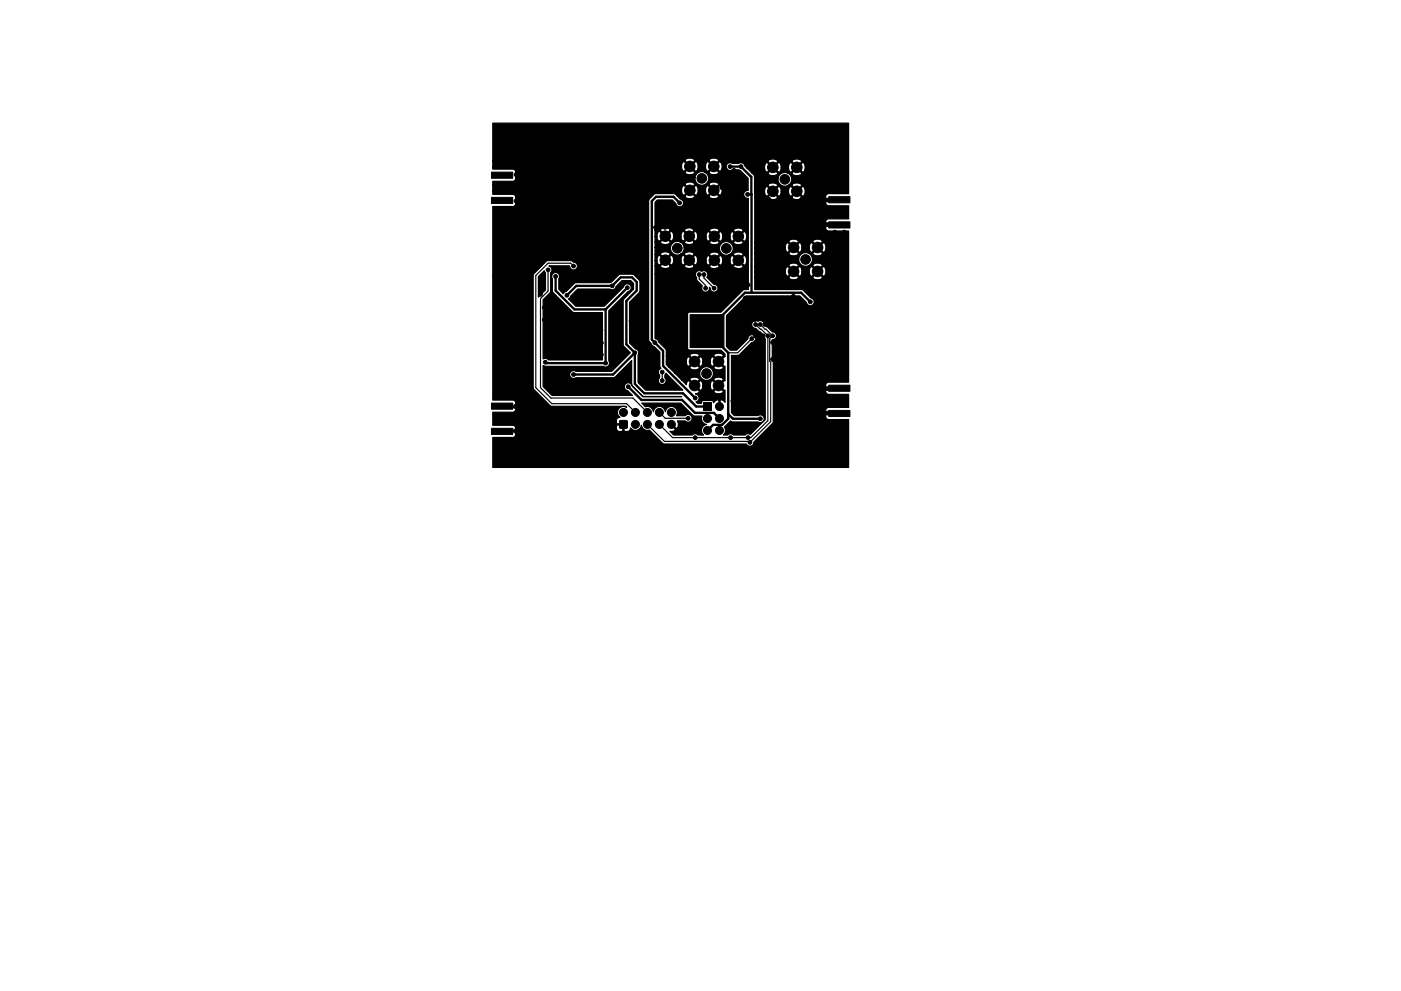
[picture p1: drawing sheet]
<svg xmlns="http://www.w3.org/2000/svg" width="297mm" height="210mm" viewBox="0 0 297 210" stroke-linecap="round" stroke-linejoin="round" font-family="sans-serif">
<g fill="#000" stroke="#000" stroke-width=".21">
<path d="M104.2 36.5h4.5v1.3h-4.5zM104.2 41.9h4.5v1.3h-4.5zM175.7 47.1h4.5v1.3h-4.5zM175.7 41.7h4.5v1.3h-4.5zM104.2 90.9h4.5v1.3h-4.5zM104.2 85.5h4.5v1.3h-4.5zM131.4 89.3h1.6v1.5h-1.6zM149.2 85.4h1.7v1.7h-1.7zM175.7 87.1h4.5v1.3h-4.5zM175.7 81.7h4.5v1.3h-4.5z"/>
<circle cx="107.5" cy="35.2" r=".4"/>
<circle cx="107.5" cy="30.2" r=".4"/>
<circle cx="107.5" cy="27.7" r=".4"/>
<circle cx="107.5" cy="32.7" r=".4"/>
<circle cx="109.4" cy="37" r=".4"/>
<circle cx="110" cy="30.2" r=".4"/>
<circle cx="110" cy="35.2" r=".4"/>
<circle cx="110" cy="32.7" r=".4"/>
<circle cx="110" cy="27.7" r=".4"/>
<circle cx="112.5" cy="30.2" r=".4"/>
<circle cx="112.5" cy="35.2" r=".4"/>
<circle cx="112.5" cy="32.7" r=".4"/>
<circle cx="112.5" cy="27.7" r=".4"/>
<circle cx="112.5" cy="37.7" r=".4"/>
<circle cx="115" cy="30.2" r=".4"/>
<circle cx="115" cy="35.2" r=".4"/>
<circle cx="115" cy="32.7" r=".4"/>
<circle cx="115" cy="27.7" r=".4"/>
<circle cx="115" cy="37.7" r=".4"/>
<circle cx="117.5" cy="35.2" r=".4"/>
<circle cx="117.5" cy="30.2" r=".4"/>
<circle cx="117.5" cy="32.7" r=".4"/>
<circle cx="117.5" cy="27.7" r=".4"/>
<circle cx="117.5" cy="37.7" r=".4"/>
<circle cx="120" cy="35.2" r=".4"/>
<circle cx="120" cy="30.2" r=".4"/>
<circle cx="120" cy="37.7" r=".4"/>
<circle cx="120" cy="32.7" r=".4"/>
<circle cx="120" cy="27.7" r=".4"/>
<circle cx="122.5" cy="35.2" r=".4"/>
<circle cx="122.5" cy="30.2" r=".4"/>
<circle cx="122.5" cy="37.7" r=".4"/>
<circle cx="122.5" cy="27.7" r=".4"/>
<circle cx="122.5" cy="32.7" r=".4"/>
<circle cx="125" cy="30.2" r=".4"/>
<circle cx="125" cy="35.2" r=".4"/>
<circle cx="125" cy="32.7" r=".4"/>
<circle cx="125" cy="27.7" r=".4"/>
<circle cx="125" cy="37.7" r=".4"/>
<circle cx="127.5" cy="35.2" r=".4"/>
<circle cx="127.5" cy="30.2" r=".4"/>
<circle cx="127.5" cy="27.7" r=".4"/>
<circle cx="127.5" cy="32.7" r=".4"/>
<circle cx="127.5" cy="37.7" r=".4"/>
<circle cx="130" cy="35.2" r=".4"/>
<circle cx="130" cy="30.2" r=".4"/>
<circle cx="130" cy="27.7" r=".4"/>
<circle cx="130" cy="37.7" r=".4"/>
<circle cx="130" cy="32.7" r=".4"/>
<circle cx="132.5" cy="35.2" r=".4"/>
<circle cx="132.5" cy="30.2" r=".4"/>
<circle cx="132.5" cy="32.7" r=".4"/>
<circle cx="132.5" cy="27.7" r=".4"/>
<circle cx="132.5" cy="37.7" r=".4"/>
<circle cx="135" cy="35.2" r=".4"/>
<circle cx="135" cy="30.2" r=".4"/>
<circle cx="135" cy="27.7" r=".4"/>
<circle cx="135" cy="32.7" r=".4"/>
<circle cx="135" cy="37.7" r=".4"/>
<circle cx="137.5" cy="35.2" r=".4"/>
<circle cx="137.5" cy="30.2" r=".4"/>
<circle cx="137.5" cy="27.7" r=".4"/>
<circle cx="137.5" cy="32.7" r=".4"/>
<circle cx="137.5" cy="37.7" r=".4"/>
<circle cx="140" cy="35.2" r=".4"/>
<circle cx="140" cy="30.2" r=".4"/>
<circle cx="140" cy="32.7" r=".4"/>
<circle cx="140" cy="27.7" r=".4"/>
<circle cx="140.8" cy="36.9" r=".4"/>
<circle cx="142.4" cy="38.9" r=".4"/>
<circle cx="142.5" cy="35.2" r=".4"/>
<circle cx="142.5" cy="30.2" r=".4"/>
<circle cx="142.5" cy="27.7" r=".4"/>
<circle cx="142.5" cy="32.7" r=".4"/>
<circle cx="144.1" cy="38.9" r=".4"/>
<circle cx="145" cy="30.2" r=".4"/>
<circle cx="145" cy="32.7" r=".4"/>
<circle cx="145" cy="27.7" r=".4"/>
<circle cx="146.3" cy="35.3" r="1.13"/>
<circle cx="147.5" cy="30.2" r=".4"/>
<circle cx="147.5" cy="27.7" r=".4"/>
<circle cx="147.5" cy="32.7" r=".4"/>
<circle cx="148.8" cy="37.8" r="1.02"/>
<circle cx="150" cy="30.2" r=".4"/>
<circle cx="150" cy="32.7" r=".4"/>
<circle cx="150" cy="27.7" r=".4"/>
<circle cx="151.3" cy="35.3" r="1.13"/>
<circle cx="152.5" cy="30.2" r=".4"/>
<circle cx="152.5" cy="27.7" r=".4"/>
<circle cx="152.5" cy="32.7" r=".4"/>
<circle cx="153" cy="39.8" r=".4"/>
<circle cx="153.9" cy="36.1" r=".4"/>
<circle cx="154.8" cy="35.3" r=".4"/>
<circle cx="154.8" cy="39.9" r=".4"/>
<circle cx="155" cy="30.2" r=".4"/>
<circle cx="155" cy="32.7" r=".4"/>
<circle cx="155" cy="27.7" r=".4"/>
<circle cx="155.6" cy="36.1" r=".4"/>
<circle cx="156.2" cy="39.9" r=".4"/>
<circle cx="157.1" cy="35.3" r=".4"/>
<circle cx="157.5" cy="30.2" r=".4"/>
<circle cx="157.5" cy="27.7" r=".4"/>
<circle cx="157.5" cy="32.7" r=".4"/>
<circle cx="157.7" cy="38.3" r=".4"/>
<circle cx="160" cy="35.2" r=".4"/>
<circle cx="160" cy="30.2" r=".4"/>
<circle cx="160" cy="27.7" r=".4"/>
<circle cx="160" cy="32.7" r=".4"/>
<circle cx="162.5" cy="30.2" r=".4"/>
<circle cx="162.5" cy="27.7" r=".4"/>
<circle cx="162.5" cy="32.7" r=".4"/>
<circle cx="163.9" cy="35.5" r="1.12"/>
<circle cx="165" cy="30.2" r=".4"/>
<circle cx="165" cy="32.7" r=".4"/>
<circle cx="165" cy="27.7" r=".4"/>
<circle cx="166.4" cy="38" r="1.03"/>
<circle cx="167.5" cy="30.2" r=".4"/>
<circle cx="167.5" cy="32.7" r=".4"/>
<circle cx="167.5" cy="27.7" r=".4"/>
<circle cx="168.9" cy="35.5" r="1.12"/>
<circle cx="170" cy="30.2" r=".4"/>
<circle cx="170" cy="32.7" r=".4"/>
<circle cx="170" cy="27.7" r=".4"/>
<circle cx="172.5" cy="30.2" r=".4"/>
<circle cx="172.5" cy="35.2" r=".4"/>
<circle cx="172.5" cy="32.7" r=".4"/>
<circle cx="172.5" cy="27.7" r=".4"/>
<circle cx="172.5" cy="37.7" r=".4"/>
<circle cx="175" cy="30.2" r=".4"/>
<circle cx="175" cy="35.2" r=".4"/>
<circle cx="175" cy="27.7" r=".4"/>
<circle cx="175" cy="37.7" r=".4"/>
<circle cx="175" cy="32.7" r=".4"/>
<circle cx="177.5" cy="35.2" r=".4"/>
<circle cx="177.5" cy="30.2" r=".4"/>
<circle cx="177.5" cy="32.7" r=".4"/>
<circle cx="177.5" cy="37.7" r=".4"/>
<circle cx="177.5" cy="27.7" r=".4"/>
<circle cx="107.5" cy="45.2" r=".4"/>
<circle cx="107.5" cy="55.2" r=".4"/>
<circle cx="107.5" cy="50.2" r=".4"/>
<circle cx="107.5" cy="47.7" r=".4"/>
<circle cx="107.5" cy="57.7" r=".4"/>
<circle cx="107.5" cy="52.7" r=".4"/>
<circle cx="109.4" cy="42.6" r=".4"/>
<circle cx="110" cy="50.2" r=".4"/>
<circle cx="110" cy="45.2" r=".4"/>
<circle cx="110" cy="55.2" r=".4"/>
<circle cx="110" cy="52.7" r=".4"/>
<circle cx="110" cy="47.7" r=".4"/>
<circle cx="110" cy="57.7" r=".4"/>
<circle cx="112.5" cy="45.2" r=".4"/>
<circle cx="112.5" cy="50.2" r=".4"/>
<circle cx="112.5" cy="55.2" r=".4"/>
<circle cx="112.5" cy="52.7" r=".4"/>
<circle cx="112.5" cy="47.7" r=".4"/>
<circle cx="112.5" cy="57.7" r=".4"/>
<circle cx="112.5" cy="42.7" r=".4"/>
<circle cx="115" cy="45.2" r=".4"/>
<circle cx="115" cy="55.2" r=".4"/>
<circle cx="115" cy="50.2" r=".4"/>
<circle cx="115" cy="52.7" r=".4"/>
<circle cx="115" cy="47.7" r=".4"/>
<circle cx="115" cy="42.7" r=".4"/>
<circle cx="116.2" cy="57.2" r=".4"/>
<circle cx="117.5" cy="50.2" r=".4"/>
<circle cx="117.5" cy="45.2" r=".4"/>
<circle cx="117.5" cy="52.7" r=".4"/>
<circle cx="117.5" cy="47.7" r=".4"/>
<circle cx="117.5" cy="42.7" r=".4"/>
<circle cx="117.8" cy="58.6" r=".4"/>
<circle cx="120" cy="45.2" r=".4"/>
<circle cx="120" cy="50.2" r=".4"/>
<circle cx="120" cy="52.7" r=".4"/>
<circle cx="120" cy="47.7" r=".4"/>
<circle cx="120" cy="42.7" r=".4"/>
<circle cx="121.6" cy="56.4" r=".4"/>
<circle cx="122.5" cy="50.2" r=".4"/>
<circle cx="122.5" cy="45.2" r=".4"/>
<circle cx="122.5" cy="55.2" r=".4"/>
<circle cx="122.5" cy="52.7" r=".4"/>
<circle cx="122.5" cy="47.7" r=".4"/>
<circle cx="122.5" cy="42.7" r=".4"/>
<circle cx="123.2" cy="56.6" r=".4"/>
<circle cx="125" cy="50.2" r=".4"/>
<circle cx="125" cy="55.2" r=".4"/>
<circle cx="125" cy="45.2" r=".4"/>
<circle cx="125" cy="52.7" r=".4"/>
<circle cx="125" cy="47.7" r=".4"/>
<circle cx="125" cy="42.7" r=".4"/>
<circle cx="127.5" cy="55.2" r=".4"/>
<circle cx="127.5" cy="50.2" r=".4"/>
<circle cx="127.5" cy="45.2" r=".4"/>
<circle cx="127.5" cy="52.7" r=".4"/>
<circle cx="127.5" cy="47.7" r=".4"/>
<circle cx="127.5" cy="42.7" r=".4"/>
<circle cx="130" cy="50.2" r=".4"/>
<circle cx="130" cy="45.2" r=".4"/>
<circle cx="130" cy="52.7" r=".4"/>
<circle cx="130" cy="47.7" r=".4"/>
<circle cx="130" cy="42.7" r=".4"/>
<circle cx="132.5" cy="45.2" r=".4"/>
<circle cx="132.5" cy="52.7" r=".4"/>
<circle cx="132.5" cy="47.7" r=".4"/>
<circle cx="132.5" cy="42.7" r=".4"/>
<circle cx="132.8" cy="56.8" r=".4"/>
<circle cx="135" cy="45.2" r=".4"/>
<circle cx="135" cy="52.7" r=".4"/>
<circle cx="135" cy="47.7" r=".4"/>
<circle cx="135" cy="42.7" r=".4"/>
<circle cx="135.2" cy="50.6" r=".4"/>
<circle cx="139" cy="48.2" r=".4"/>
<circle cx="140" cy="57.7" r=".4"/>
<circle cx="140.1" cy="44.4" r=".4"/>
<circle cx="141" cy="48.2" r=".4"/>
<circle cx="141.1" cy="55.2" r="1.13"/>
<circle cx="141.1" cy="50.1" r="1.13"/>
<circle cx="141.9" cy="46.1" r=".4"/>
<circle cx="143" cy="48.2" r=".4"/>
<circle cx="143.6" cy="52.7" r="1.02"/>
<circle cx="143.9" cy="45.8" r=".4"/>
<circle cx="144.1" cy="43" r=".4"/>
<circle cx="144.8" cy="46.7" r=".4"/>
<circle cx="145" cy="48.2" r=".4"/>
<circle cx="146.1" cy="50.1" r="1.13"/>
<circle cx="146.1" cy="55.2" r="1.13"/>
<circle cx="146.3" cy="40.4" r="1.13"/>
<circle cx="147" cy="48.2" r=".4"/>
<circle cx="148" cy="46.7" r=".4"/>
<circle cx="148.2" cy="58.2" r=".4"/>
<circle cx="149.2" cy="58.2" r=".4"/>
<circle cx="150" cy="57.2" r=".4"/>
<circle cx="150" cy="52.2" r=".4"/>
<circle cx="151.3" cy="40.4" r="1.13"/>
<circle cx="151.5" cy="55.2" r="1.12"/>
<circle cx="151.5" cy="50.2" r="1.12"/>
<circle cx="152" cy="43.8" r=".4"/>
<circle cx="152" cy="46.2" r=".4"/>
<circle cx="152" cy="57.2" r=".4"/>
<circle cx="152" cy="52.2" r=".4"/>
<circle cx="154" cy="57.2" r=".4"/>
<circle cx="154" cy="52.7" r="1.02"/>
<circle cx="154.1" cy="44.2" r=".4"/>
<circle cx="155.7" cy="45.8" r=".4"/>
<circle cx="156" cy="52.2" r=".4"/>
<circle cx="156" cy="57.2" r=".4"/>
<circle cx="156.5" cy="55.2" r="1.12"/>
<circle cx="156.5" cy="50.2" r="1.12"/>
<circle cx="156.8" cy="43.1" r=".4"/>
<circle cx="156.9" cy="46.7" r=".4"/>
<circle cx="158" cy="52.2" r=".4"/>
<circle cx="158.5" cy="41.2" r=".4"/>
<circle cx="161" cy="57.1" r=".4"/>
<circle cx="161.1" cy="50.1" r=".4"/>
<circle cx="163" cy="42.2" r=".4"/>
<circle cx="163.9" cy="40.6" r="1.12"/>
<circle cx="165" cy="42.2" r=".4"/>
<circle cx="165" cy="50.2" r=".4"/>
<circle cx="165" cy="52.2" r=".4"/>
<circle cx="165" cy="48.2" r=".4"/>
<circle cx="166" cy="53.2" r=".4"/>
<circle cx="167" cy="42.2" r=".4"/>
<circle cx="167" cy="48.2" r=".4"/>
<circle cx="168" cy="49.2" r=".4"/>
<circle cx="168.3" cy="57.6" r="1.12"/>
<circle cx="168.3" cy="52.5" r="1.12"/>
<circle cx="168.9" cy="40.6" r="1.12"/>
<circle cx="169.8" cy="50.2" r=".4"/>
<circle cx="170" cy="42.2" r=".4"/>
<circle cx="170.8" cy="55" r="1.02"/>
<circle cx="171" cy="49.2" r=".4"/>
<circle cx="172" cy="42.2" r=".4"/>
<circle cx="172" cy="48.2" r=".4"/>
<circle cx="172.5" cy="40.2" r=".4"/>
<circle cx="173.3" cy="57.6" r="1.12"/>
<circle cx="173.3" cy="52.5" r="1.12"/>
<circle cx="174" cy="42.2" r=".4"/>
<circle cx="174" cy="48.2" r=".4"/>
<circle cx="175" cy="40.2" r=".4"/>
<circle cx="175" cy="49.2" r=".4"/>
<circle cx="175.4" cy="47.6" r=".4"/>
<circle cx="175.4" cy="42.4" r=".4"/>
<circle cx="177" cy="49.2" r=".4"/>
<circle cx="177.5" cy="55.2" r=".4"/>
<circle cx="177.5" cy="40.2" r=".4"/>
<circle cx="177.5" cy="50.2" r=".4"/>
<circle cx="177.5" cy="52.7" r=".4"/>
<circle cx="177.5" cy="57.7" r=".4"/>
<circle cx="179" cy="49.2" r=".4"/>
<circle cx="107.5" cy="65.2" r=".4"/>
<circle cx="107.5" cy="60.2" r=".4"/>
<circle cx="107.5" cy="70.2" r=".4"/>
<circle cx="107.5" cy="75.2" r=".4"/>
<circle cx="107.5" cy="62.7" r=".4"/>
<circle cx="107.5" cy="67.7" r=".4"/>
<circle cx="107.5" cy="77.7" r=".4"/>
<circle cx="107.5" cy="72.7" r=".4"/>
<circle cx="110" cy="65.2" r=".4"/>
<circle cx="110" cy="60.2" r=".4"/>
<circle cx="110" cy="70.2" r=".4"/>
<circle cx="110" cy="75.2" r=".4"/>
<circle cx="110" cy="77.7" r=".4"/>
<circle cx="110" cy="62.7" r=".4"/>
<circle cx="110" cy="67.7" r=".4"/>
<circle cx="110" cy="72.7" r=".4"/>
<circle cx="111" cy="78.8" r=".4"/>
<circle cx="112" cy="71.2" r=".4"/>
<circle cx="112.5" cy="65.2" r=".4"/>
<circle cx="112.5" cy="67.7" r=".4"/>
<circle cx="112.5" cy="62.7" r=".4"/>
<circle cx="114.6" cy="62.4" r=".4"/>
<circle cx="115.4" cy="65.2" r=".4"/>
<circle cx="115.4" cy="67.8" r=".4"/>
<circle cx="115.6" cy="76.8" r=".4"/>
<circle cx="117.5" cy="65.2" r=".4"/>
<circle cx="117.5" cy="67.7" r=".4"/>
<circle cx="119" cy="64.4" r=".4"/>
<circle cx="120" cy="70.2" r=".4"/>
<circle cx="120.2" cy="60.6" r=".4"/>
<circle cx="120.2" cy="62.6" r=".4"/>
<circle cx="121.6" cy="79.5" r=".4"/>
<circle cx="122.5" cy="70.2" r=".4"/>
<circle cx="125" cy="70.2" r=".4"/>
<circle cx="125" cy="72.7" r=".4"/>
<circle cx="127.4" cy="70" r=".4"/>
<circle cx="127.5" cy="75.2" r=".4"/>
<circle cx="127.5" cy="72.7" r=".4"/>
<circle cx="128.4" cy="77" r=".4"/>
<circle cx="129.8" cy="60.6" r=".4"/>
<circle cx="130" cy="75.2" r=".4"/>
<circle cx="133" cy="61" r=".4"/>
<circle cx="133.8" cy="68" r=".4"/>
<circle cx="134.6" cy="74.8" r=".4"/>
<circle cx="135" cy="68.2" r=".4"/>
<circle cx="135" cy="72.2" r=".4"/>
<circle cx="136" cy="63" r=".4"/>
<circle cx="138.9" cy="72.7" r=".4"/>
<circle cx="139" cy="74.8" r=".4"/>
<circle cx="140" cy="65.2" r=".4"/>
<circle cx="140" cy="64.2" r=".4"/>
<circle cx="140" cy="69.6" r=".4"/>
<circle cx="140.4" cy="78.9" r=".4"/>
<circle cx="142.5" cy="75.2" r=".4"/>
<circle cx="142.5" cy="77.7" r=".4"/>
<circle cx="142.8" cy="67.6" r=".4"/>
<circle cx="143" cy="65.6" r=".4"/>
<circle cx="143.6" cy="64.2" r=".4"/>
<circle cx="146.5" cy="62.2" r=".4"/>
<circle cx="146.8" cy="67.2" r=".4"/>
<circle cx="146.8" cy="69.2" r=".4"/>
<circle cx="146.8" cy="71.2" r=".4"/>
<circle cx="146.8" cy="73.2" r=".4"/>
<circle cx="147.3" cy="76.7" r="1.13"/>
<circle cx="148.8" cy="67.2" r=".4"/>
<circle cx="148.8" cy="69.2" r=".4"/>
<circle cx="148.8" cy="71.2" r=".4"/>
<circle cx="148.8" cy="73.2" r=".4"/>
<circle cx="149.6" cy="61.1" r=".4"/>
<circle cx="149.8" cy="79.2" r="1.03"/>
<circle cx="150.6" cy="64.6" r=".4"/>
<circle cx="150.8" cy="67.2" r=".4"/>
<circle cx="150.8" cy="73.2" r=".4"/>
<circle cx="151.4" cy="61.1" r=".4"/>
<circle cx="152.3" cy="76.7" r="1.13"/>
<circle cx="152.8" cy="67.2" r=".4"/>
<circle cx="152.8" cy="69.2" r=".4"/>
<circle cx="152.8" cy="71.2" r=".4"/>
<circle cx="152.8" cy="73.2" r=".4"/>
<circle cx="154.5" cy="62.2" r=".4"/>
<circle cx="154.6" cy="70" r=".4"/>
<circle cx="154.6" cy="63.8" r=".4"/>
<circle cx="154.8" cy="73.6" r=".4"/>
<circle cx="154.8" cy="60.6" r=".4"/>
<circle cx="158" cy="63.2" r=".4"/>
<circle cx="158" cy="77.2" r=".4"/>
<circle cx="158.6" cy="60.4" r=".4"/>
<circle cx="159" cy="77.2" r=".4"/>
<circle cx="159.4" cy="71.8" r=".4"/>
<circle cx="160" cy="67.8" r=".4"/>
<circle cx="160.2" cy="76.2" r=".4"/>
<circle cx="160.2" cy="71.2" r=".4"/>
<circle cx="160.2" cy="72.6" r=".4"/>
<circle cx="160.2" cy="64" r=".4"/>
<circle cx="160.2" cy="68.8" r=".4"/>
<circle cx="161.2" cy="68.8" r=".4"/>
<circle cx="161.8" cy="71.2" r=".4"/>
<circle cx="162.2" cy="68.8" r=".4"/>
<circle cx="162.8" cy="71.2" r=".4"/>
<circle cx="163.8" cy="67.8" r=".4"/>
<circle cx="163.8" cy="76.2" r=".4"/>
<circle cx="163.8" cy="72.6" r=".4"/>
<circle cx="163.8" cy="71.2" r=".4"/>
<circle cx="163.8" cy="64" r=".4"/>
<circle cx="165" cy="77.2" r=".4"/>
<circle cx="165" cy="79.2" r=".4"/>
<circle cx="165" cy="60.4" r=".4"/>
<circle cx="165.2" cy="71.2" r=".4"/>
<circle cx="166" cy="63.2" r=".4"/>
<circle cx="167" cy="63.2" r=".4"/>
<circle cx="167" cy="68.2" r=".4"/>
<circle cx="167" cy="72.2" r=".4"/>
<circle cx="167" cy="77.2" r=".4"/>
<circle cx="167" cy="70.2" r=".4"/>
<circle cx="167" cy="79.2" r=".4"/>
<circle cx="168.2" cy="62.8" r=".4"/>
<circle cx="169" cy="77.2" r=".4"/>
<circle cx="169" cy="79.2" r=".4"/>
<circle cx="169.6" cy="70.2" r=".4"/>
<circle cx="170.4" cy="71" r=".4"/>
<circle cx="171" cy="77.2" r=".4"/>
<circle cx="171" cy="79.2" r=".4"/>
<circle cx="171.4" cy="60.4" r=".4"/>
<circle cx="171.8" cy="64" r=".4"/>
<circle cx="175" cy="60.6" r=".4"/>
<circle cx="175.2" cy="76" r=".4"/>
<circle cx="175.2" cy="70" r=".4"/>
<circle cx="177.5" cy="65.2" r=".4"/>
<circle cx="177.5" cy="60.2" r=".4"/>
<circle cx="177.5" cy="75.2" r=".4"/>
<circle cx="177.5" cy="70.2" r=".4"/>
<circle cx="177.5" cy="72.7" r=".4"/>
<circle cx="177.5" cy="67.7" r=".4"/>
<circle cx="177.5" cy="62.7" r=".4"/>
<circle cx="177.5" cy="77.7" r=".4"/>
<circle cx="107.5" cy="80.2" r=".4"/>
<circle cx="107.5" cy="82.7" r=".4"/>
<circle cx="107.5" cy="95.2" r=".4"/>
<circle cx="107.5" cy="97.7" r=".4"/>
<circle cx="109.2" cy="86.2" r=".4"/>
<circle cx="109.2" cy="91.4" r=".4"/>
<circle cx="110" cy="85.2" r=".4"/>
<circle cx="110" cy="80.2" r=".4"/>
<circle cx="110" cy="87.7" r=".4"/>
<circle cx="110" cy="97.7" r=".4"/>
<circle cx="110" cy="95.2" r=".4"/>
<circle cx="110" cy="92.7" r=".4"/>
<circle cx="110" cy="82.7" r=".4"/>
<circle cx="112.5" cy="85.2" r=".4"/>
<circle cx="112.5" cy="90.2" r=".4"/>
<circle cx="112.5" cy="95.2" r=".4"/>
<circle cx="112.5" cy="82.7" r=".4"/>
<circle cx="112.5" cy="97.7" r=".4"/>
<circle cx="112.5" cy="92.7" r=".4"/>
<circle cx="112.5" cy="87.7" r=".4"/>
<circle cx="115" cy="97.7" r=".4"/>
<circle cx="115" cy="95.2" r=".4"/>
<circle cx="115" cy="90.2" r=".4"/>
<circle cx="115" cy="87.7" r=".4"/>
<circle cx="115" cy="92.7" r=".4"/>
<circle cx="117.2" cy="81.6" r=".4"/>
<circle cx="117.5" cy="92.7" r=".4"/>
<circle cx="117.5" cy="97.7" r=".4"/>
<circle cx="117.5" cy="95.2" r=".4"/>
<circle cx="117.5" cy="90.2" r=".4"/>
<circle cx="120" cy="92.7" r=".4"/>
<circle cx="120" cy="97.7" r=".4"/>
<circle cx="120" cy="95.2" r=".4"/>
<circle cx="120" cy="90.2" r=".4"/>
<circle cx="122.5" cy="95.2" r=".4"/>
<circle cx="122.5" cy="90.2" r=".4"/>
<circle cx="122.5" cy="92.7" r=".4"/>
<circle cx="122.5" cy="97.7" r=".4"/>
<circle cx="124.4" cy="87.4" r=".4"/>
<circle cx="124.6" cy="82.2" r=".4"/>
<circle cx="125" cy="92.7" r=".4"/>
<circle cx="125" cy="97.7" r=".4"/>
<circle cx="125" cy="90.2" r=".4"/>
<circle cx="125" cy="95.2" r=".4"/>
<circle cx="127.5" cy="87.7" r=".4"/>
<circle cx="127.5" cy="82.7" r=".4"/>
<circle cx="127.5" cy="95.2" r=".4"/>
<circle cx="127.5" cy="90.2" r=".4"/>
<circle cx="127.5" cy="92.7" r=".4"/>
<circle cx="127.5" cy="97.7" r=".4"/>
<circle cx="129.6" cy="81.2" r=".4"/>
<circle cx="130" cy="95.2" r=".4"/>
<circle cx="130" cy="92.7" r=".4"/>
<circle cx="130" cy="90.2" r=".4"/>
<circle cx="130" cy="87.7" r=".4"/>
<circle cx="130" cy="97.7" r=".4"/>
<circle cx="132.2" cy="87.5" r=".85"/>
<circle cx="132.5" cy="92.7" r=".4"/>
<circle cx="132.5" cy="97.7" r=".4"/>
<circle cx="132.5" cy="95.2" r=".4"/>
<circle cx="133.2" cy="82" r=".4"/>
<circle cx="134.7" cy="87.5" r=".85"/>
<circle cx="134.7" cy="90" r=".85"/>
<circle cx="135" cy="97.7" r=".4"/>
<circle cx="135" cy="95.2" r=".4"/>
<circle cx="137.3" cy="87.5" r=".85"/>
<circle cx="137.3" cy="90" r=".85"/>
<circle cx="137.5" cy="95.2" r=".4"/>
<circle cx="137.5" cy="97.7" r=".4"/>
<circle cx="138.2" cy="82.2" r=".4"/>
<circle cx="139.8" cy="90" r=".85"/>
<circle cx="139.8" cy="87.5" r=".85"/>
<circle cx="140" cy="97.7" r=".4"/>
<circle cx="140" cy="95.2" r=".4"/>
<circle cx="140.4" cy="80.7" r=".4"/>
<circle cx="142" cy="81.2" r=".4"/>
<circle cx="142.3" cy="87.5" r=".85"/>
<circle cx="142.3" cy="90" r=".85"/>
<circle cx="142.5" cy="97.7" r=".4"/>
<circle cx="142.5" cy="95.2" r=".4"/>
<circle cx="145" cy="95.2" r=".4"/>
<circle cx="145" cy="97.7" r=".4"/>
<circle cx="145.9" cy="88.7" r=".4"/>
<circle cx="147.3" cy="81.8" r="1.13"/>
<circle cx="147.4" cy="92.8" r=".4"/>
<circle cx="147.4" cy="84.4" r=".4"/>
<circle cx="147.5" cy="97.7" r=".4"/>
<circle cx="147.5" cy="95.2" r=".4"/>
<circle cx="149" cy="83.2" r=".4"/>
<circle cx="150" cy="97.7" r=".4"/>
<circle cx="150" cy="95.2" r=".4"/>
<circle cx="150" cy="91.3" r=".85"/>
<circle cx="150" cy="88.8" r=".85"/>
<circle cx="151" cy="83.2" r=".4"/>
<circle cx="152.3" cy="81.8" r="1.13"/>
<circle cx="152.5" cy="97.7" r=".4"/>
<circle cx="152.5" cy="95.2" r=".4"/>
<circle cx="152.5" cy="91.3" r=".85"/>
<circle cx="152.5" cy="88.8" r=".85"/>
<circle cx="152.5" cy="86.2" r=".85"/>
<circle cx="154.9" cy="92.8" r=".4"/>
<circle cx="155" cy="95.2" r=".4"/>
<circle cx="155" cy="97.7" r=".4"/>
<circle cx="155.4" cy="85" r=".4"/>
<circle cx="157.5" cy="95.2" r=".4"/>
<circle cx="157.5" cy="97.7" r=".4"/>
<circle cx="158" cy="81.2" r=".4"/>
<circle cx="158.2" cy="85.6" r=".4"/>
<circle cx="158.6" cy="92.8" r=".4"/>
<circle cx="159" cy="82.2" r=".4"/>
<circle cx="159" cy="84.2" r=".4"/>
<circle cx="159" cy="93.8" r=".4"/>
<circle cx="160" cy="97.7" r=".4"/>
<circle cx="161.2" cy="88.8" r=".4"/>
<circle cx="162.5" cy="97.7" r=".4"/>
<circle cx="165" cy="91.6" r=".4"/>
<circle cx="165" cy="81.2" r=".4"/>
<circle cx="165" cy="87.7" r=".4"/>
<circle cx="165" cy="94.2" r=".4"/>
<circle cx="165" cy="97.7" r=".4"/>
<circle cx="166.4" cy="85.4" r=".4"/>
<circle cx="167" cy="84.6" r=".4"/>
<circle cx="167" cy="81.2" r=".4"/>
<circle cx="167.5" cy="92.7" r=".4"/>
<circle cx="167.5" cy="97.7" r=".4"/>
<circle cx="167.5" cy="95.2" r=".4"/>
<circle cx="169" cy="81.2" r=".4"/>
<circle cx="170" cy="95.2" r=".4"/>
<circle cx="170" cy="92.7" r=".4"/>
<circle cx="170" cy="87.7" r=".4"/>
<circle cx="170" cy="97.7" r=".4"/>
<circle cx="171" cy="81.2" r=".4"/>
<circle cx="171.4" cy="91.8" r=".4"/>
<circle cx="172.5" cy="92.7" r=".4"/>
<circle cx="172.5" cy="97.7" r=".4"/>
<circle cx="172.5" cy="87.7" r=".4"/>
<circle cx="172.5" cy="95.2" r=".4"/>
<circle cx="175" cy="91.6" r=".4"/>
<circle cx="175" cy="92.7" r=".4"/>
<circle cx="175" cy="97.7" r=".4"/>
<circle cx="175" cy="95.2" r=".4"/>
<circle cx="175.4" cy="87.6" r=".4"/>
<circle cx="175.4" cy="82.4" r=".4"/>
<circle cx="177.5" cy="80.2" r=".4"/>
<circle cx="177.5" cy="97.7" r=".4"/>
<circle cx="177.5" cy="90.2" r=".4"/>
<circle cx="177.5" cy="92.7" r=".4"/>
<circle cx="177.5" cy="95.2" r=".4"/>
</g>
<g fill="none" stroke="#000" stroke-width=".5">
<path d="M154.8 35.3h2.3l2.2 2.2v3.7M117.8 58.6v3l4 4h6.6M144.1 43l-1.3-1.3h-3.7l-.9 .9v29.5l2.4 2.3v3.2l6.8 6.8M158.5 41.2h.8M159.3 41.2v20.9M120.2 62.6l2-2h7.6l1.8-1.8h2.4l1 1v1.8l-2.2 2.2v9.2l1.8 1.8M128.4 65.6v11.4h-12.6l-.2-.2M133 61l-4.6 4.6M134.6 74.8l-4.6 4.7h-8.4M134.6 74.8v6.6l2 2h8.2l2.8 2.8h2.4M152.8 73.2l1.6 1.6v14l-1.3 1.3h-1.9l-1.2 1.2M171.8 64l-1.9-1.9h-12l-5.1 5.1"/>
<path d="M133.2 82l2.8 2.8h8.6l2.7 2.8h4l1.2 1.2M154.4 87.8l1 1h5.8"/>
</g>
<path d="M116.2 57.2v4.6l-1.6 1.6v18.8l2.2 2.2h17.4l3.1 3.1M121.6 56.4l-.6-.6h-4.8l-2.6 2.6v23.8l3.4 3.4h15.9l1.8 1.9M148.2 58.2v1l1.4 1.3v.6M149.2 58.2v.8l2.2 2.1M140.4 78.9v1.8M159.4 71.8l-3 3h-2M160.2 68.8l2.6 2.4v18l-3.6 3.6h-16.6l-2.8-2.8M161.2 68.8l2.6 2.4-.6 .7v4.7l.2 .2v12.6l-4.4 4.4v-.2h-18.1l-3.6-3.6M139.8 87.5l1.2 1.2h4.9" fill="none" stroke="#000" stroke-width=".25"/>
<path d="M114.2 58.7l1.2-1.3 .2 .5v3.6l-1.4 1.5zM104.5 26.1h75.4v15h-4.4l-.4 .5v1.4a.64 .64 0 0 0 .6 .7h4.2v2.7l-4.4 .1-.4 .4v1.5a.64 .64 0 0 0 .6 .6h4.2v32.1h-4.4l-.4 .5v1.4a.64 .64 0 0 0 .6 .7h4.2v2.7l-4.4 .1-.4 .4v1.5a.64 .64 0 0 0 .6 .6h4.2v10.2h-75.4v-6.4h4.4l.4-.5v-1.4h21.4l.1 .4 .3 .2h.8l.2-.1v-1.2h-1.2l-.2 .1v.6h-21.4l-.1-.4-.4-.3h-4.3v-2.7h4.2a.64 .64 0 0 0 .6-.7v-1.4l-.4-.5h-4.4v-26.5h8.5l.1 24 3.5 3.6 .4 .2h15.6l.3 .2a1.28 1.28 0 0 0-1.8 .4 1.28 1.28 0 0 0 .4 1.8 .66 .66 0 0 0-.8 .6v.6l.2 .1h1.4v1.5l.2 .1h.5a.65 .65 0 0 0 .7-.7 1.28 1.28 0 0 0 1.3 .5 1.28 1.28 0 0 0 1-1.1 1.27 1.27 0 0 0 1.7 1.1l3.1 2.9h17.5a.83 .83 0 0 0 .9 .4 .83 .83 0 0 0 .6-.8l4.1-4.2 .1-12.8-.3-.4v-4.3a.84 .84 0 0 0 .9-.8 .84 .84 0 0 0-.8-.9l-1.8-1.6a.83 .83 0 0 0-1.3-.6 .83 .83 0 0 0-1.3 .4 .83 .83 0 0 0 .8 1.1l1.8 1.5 .2 .7v17.1l-3.1 3.2-.6-.2-.5 .3h-2.5a.82 .82 0 0 0-1.2 0h-.9l.1-.2a1.34 1.34 0 0 0 .1-1.5l1.3-1.3 .5 .2 5.4 .1a.83 .83 0 0 0 1.2-.8 .83 .83 0 0 0-1.3-.6h-5l-.6-.6v-12.2l1.6-.1 2.7-2.6a.83 .83 0 0 0 .8-.8 .83 .83 0 0 0-.8-.9 .83 .83 0 0 0-.8 .9l-2.4 2.4h-1.4l-.8-.8v-6.5l4.2-4.2h11.4l1.4 1.4a.83 .83 0 0 0 1.4 .4 .83 .83 0 0 0-.5-1.4l-1.9-1.8h-10v-2.6h7.2l.1 .3 .3 .1 .7 .2 .9-.3 .1-.3h3a1.28 1.28 0 0 0 2.1 0l-1.1-1-1 1h-3l-1-1-1.1 1h-7.2v-1.2h6.5a.92 .92 0 0 0 .5 1l1.1-1h.3l1.1 1 .3-.1 .2-.9h1.6a.92 .92 0 0 0 .5 1l1.1-1h.3l1.1 1 .2-.1 .2-.3 .1-.7-.3-.8-.2-.2-1.1 1.1h-.3l-1.1-1.1a1.04 1.04 0 0 0-.5 1.1h-1.6v-.1a.92 .92 0 0 0-.5-1l-1.1 1.1h-.3l-1.1-1.1-.2 .2-.2 .3-.1 .6h-6.5v-1.2h7.2l1.1 1 1-1a1.28 1.28 0 0 0-2.1 0h-7.2v-1.5h9.3v.3a1.45 1.45 0 0 0 2.1 1.2h.9l1 1 1.1-1-.1-.3-.3-.2-.7-.1-.9 .3-.1 .3h-.9a1.45 1.45 0 0 0 .9-1.4 1.45 1.45 0 0 0-.9-1.3h.9l.1 .3 .3 .2 .7 .1 .9-.3 .1-.3-1.1-1-1 1h-.9a1.45 1.45 0 0 0-2.1 1.2h-9.3v-1.2h7.2l.1 .3 .3 .2 .7 .1 .9-.3 .1-.3-1-1-1.1 1h-7.2v-1.1h6.5a.92 .92 0 0 0 .5 1l1.1-1.1h.3l1.1 1.1 .3-.2 .2-.8h1.6a.92 .92 0 0 0 .5 1l1.1-1.1h.3l1.1 1.1 .2-.2 .2-.3 .1-.6-.3-.9-.2-.1-1.1 1h-.3l-1.1-1a1.04 1.04 0 0 0-.5 1.1h-1.6v-.1a.92 .92 0 0 0-.5-1l-1.1 1h-.3l-1.1-1-.2 .1-.2 .3-.1 .7h-6.5v-1.3h7.2l1.1 1 1-1h3l1 1 1.1-1-.1-.3-.3-.1-.7-.2-.9 .3-.1 .3h-3a1.28 1.28 0 0 0-2.1 0h-7.2v-9.5h2.8l.1 .3 .3 .1 .7 .2 .9-.3 .1-.3h3a1.28 1.28 0 0 0 2.1 0l-1.1-1-1 1h-3l-1-1-1.1 1h-2.8v-1.2h2.1l.3 .9 .2 .1 1.1-1h.3l1.1 1a.98 .98 0 0 0 .5-1h1.6l.2 .9 .3 .1 1.1-1h.3l1.1 1a1.28 1.28 0 0 0 0-2.1l-1.1 1.1h-.3l-1.1-1.1-.3 .2-.1 .3-.1 .6h-1.6l-.1-.7-.4-.4-1.1 1.1h-.3l-1.1-1.1a1.04 1.04 0 0 0-.5 1.1h-2.1v-1.2h2.8l1.1 1 1-1-.1-.3-1-.3-.9 .3-.1 .3h-2.8v-1.5h4.9a1.45 1.45 0 0 0 2.1 1.5h.9l1 1 1.1-1-.1-.3-.3-.2-.7-.1-.9 .3-.1 .3h-.9a1.45 1.45 0 0 0 .9-1.4 1.45 1.45 0 0 0-.9-1.3h.9l.1 .3 .3 .2 .7 .1 .9-.3 .1-.3-1.1-1-1 1h-.9a1.45 1.45 0 0 0-2.1 1.2h-4.9l-.1-.6-.5-.6h3.4a1.28 1.28 0 0 0 2.1 0l-1-1-1.1 1h-3.4l-1.1-1.1h3.8l.3 .8 .2 .2 1.1-1.1h.3l1.1 1.1a.98 .98 0 0 0 .5-1h1.6l.2 .8 .3 .2 1.1-1.1h.3l1.1 1.1a1.28 1.28 0 0 0 0-2.1l-1.1 1h-.3l-1.1-1-.3 .1-.1 .3-.1 .7h-1.6l-.1-.8-.4-.3-1.1 1h-.3l-1.1-1a1.04 1.04 0 0 0-.5 1.1h-3.8l-.4-.4a.82 .82 0 0 0-1.3-.5l-1.4-.1a.83 .83 0 0 0-1.2 .8 .83 .83 0 0 0 1.3 .6h1.3l.4 .2 1.6 1.6v2.6a.83 .83 0 0 0-.9 .9 .83 .83 0 0 0 1 .8v19.3h-.9l-.3 .2-4.6 4.6h-6.7l-.4 .4v7.2l.1 .4 .3 .1h6.7l.8 .8v.6h-.1l-1.1 1 1.1 1.1 .1-.1v3.1l-.1-.1-1.1 1.1 1.1 1h.1v2.6l-.1-.2a.81 .81 0 0 0-.9-.3v1.5h-.3v-1.5l-.2-.1-.5 .3-.4 .4-.1-.4-.3-.1h-1.8l-.3 .2-.1 .4h-.8l-.3-.4a.88 .88 0 0 0 .6-.9 .88 .88 0 0 0-.8-.8 .85 .85 0 0 0 .9-.5h3l.1 .3 .3 .1 .7 .2 .9-.3 .1-.3-1.1-1-1 1h-3l-1.2-1.2h.3l1.1 1a.98 .98 0 0 0 .5-1h1.6l.2 .9 .3 .1 1.1-1-1.1-1.1-.3 .2-.1 .3-.1 .6h-1.6l-.1-.7-.4-.4-1.1 1.1h-.3l-1.1-1.1-.2 .2-.3 .7-1-1h1.7l1.1 1 1-1a1.28 1.28 0 0 0-2.1 0h-1.7l-1.5-1.5h5.3v.3a1.45 1.45 0 0 0 2.1 1.2h.9l1 1 1.1-1-.1-.3-.3-.2-.7-.1-.9 .3-.1 .3h-.9a1.45 1.45 0 0 0 .9-1.4 1.45 1.45 0 0 0-.9-1.3h.9l.1 .3 .3 .2 .7 .1 .9-.3 .1-.3-1.1-1-1 1h-.9a1.45 1.45 0 0 0-2.1 1.2h-5.3l-1.2-1.2h4.4l.1 .3 .3 .2 .7 .1 .9-.3 .1-.3-1-1-1.1 1h-4.4l-.5-.5v-.6h4.2l.3 .8 .2 .2 1.1-1.1h.3l1.1 1.1a.98 .98 0 0 0 .5-1h1.6l.2 .8 .3 .2 1.1-1.1-1.1-1-.3 .1-.1 .3-.1 .7h-1.6l-.1-.8-.4-.3-1.1 1h-.3l-1.1-1a1.04 1.04 0 0 0-.5 1.1h-4.2v-1.3h4.9l1.1 1 1-1h3l1 1 1.1-1a1.28 1.28 0 0 0-2.1 0h-3l-.1-.3-.3-.1-.7-.2-.9 .3-.1 .3h-4.9l-.1-1.4-1.5-1.5-.2-.4-.6-.4v-13.6h8.5l.4 1.3 1.1 1.2v.1a.83 .83 0 0 0 .6 1.2 .83 .83 0 0 0 .9-1.1l.2 .3a.83 .83 0 0 0 .9 .8 .83 .83 0 0 0 .7-.9 .83 .83 0 0 0-.8-.8l-1.5-1.5a.83 .83 0 0 0-.1-1.1 .83 .83 0 0 0-1-.1 .83 .83 0 0 0-1.4 .6h-8.5v-1.8h1.1l.1 .3 .3 .2 .7 .1 .9-.3 .1-.3h3a1.29 1.29 0 0 0 2.1 .1h3.2l.1 .2 .3 .2 .7 .1 .9-.3 .1-.2h3a1.28 1.28 0 0 0 2.1 0l-1.1-1.1-1 1.1h-3l-1-1.1-1.1 1.1h-3.2l-1.1-1.1-1 1h-3l-1-1-1.1 1h-1.1v-1.1h.4l.3 .8 .2 .1 1.1-1h.3l1.1 1a.98 .98 0 0 0 .5-.9h1.6l.2 .8 .3 .1 1.1-1h.3l1.1 1a.96 .96 0 0 0 .5-.9h1.8l.3 .9 .2 .1 1.1-1.1h.3l1.1 1.1a.98 .98 0 0 0 .5-1h1.6l.2 .9 .3 .1 1.1-1.1h.3l1.1 1.1a1.28 1.28 0 0 0 0-2.1l-1.1 1h-.3l-1.1-1-.3 .1-.1 .3-.1 .7h-1.6l-.1-.8-.4-.3-1.1 1h-.3l-1.1-1a1.04 1.04 0 0 0-.5 1.1h-1.8v-.2a.92 .92 0 0 0-.5-.9l-1.1 1h-.3l-1.1-1-.3 .1-.1 .3-.1 .7h-1.6l-.1-.8-.4-.3-1.1 1h-.3l-1.1-1a1.04 1.04 0 0 0-.5 1.1h-.4v-1.3h1.1l1.1 1 1-1-.1-.3-.3-.2-.7-.1-.9 .3-.1 .3h-1.1v-1.5h3.2a1.45 1.45 0 0 0 2.1 1.5h.9l1 1 1-1h3.3l1.1 1.1 1-1.1a1.28 1.28 0 0 0-2.1 0h-3.2a1.28 1.28 0 0 0-2.1 0h-.9l.7-.7 .2-.7h7.4v.2a1.45 1.45 0 0 0 2.1 1.2h.9l1 1.1 1.1-1.1-.1-.3-.3-.1-.7-.1-.9 .2-.1 .3h-.9a1.45 1.45 0 0 0 .9-1.3 1.45 1.45 0 0 0-.9-1.3h.9l.1 .3 .3 .1 .7 .1 .9-.2 .1-.3-1.1-1.1-1 1.1h-.9a1.45 1.45 0 0 0-2.1 1.2h-7.4l-.4-.9-.5-.4h.9l.1 .3 .3 .2 .7 .1 .7-.2 .3-.3h3.2a1.28 1.28 0 0 0 2.1 0l-1-1.1-1.1 1.1h-3.2l-1.1-1.1-1 1h-1.1a1.46 1.46 0 0 0-1.9 1.2h-3.2v-1.2h1.1l.1 .3 .3 .2 .7 .1 .9-.3 .1-.3-1-1-1.1 1h-1.1v-1.1h.4a.92 .92 0 0 0 .5 1l1.1-1.1h.3l1.1 1.1 .3-.1 .2-.9h1.6a.92 .92 0 0 0 .5 1l1.1-1.1h.3l1.1 1.1 .2-.1 .3-.9h1.8a.92 .92 0 0 0 .5 1l1.1-1h.3l1.1 1 .3-.1 .2-.9h1.6a.92 .92 0 0 0 .5 1l1.1-1h.3l1.1 1 .2-.1 .2-.3 .1-.7-.3-.9-.2-.1-1.1 1.1h-.3l-1.1-1.1a1.04 1.04 0 0 0-.5 1.1h-1.6v-.1a.92 .92 0 0 0-.5-1l-1.1 1.1h-.3l-1.1-1.1-.2 .1-.2 .3-.1 .7h-1.8l-.1-.8-.4-.3-1.1 1h-.3l-1.1-1a1.04 1.04 0 0 0-.5 1.1h-1.6v-.1a.92 .92 0 0 0-.5-1l-1.1 1h-.3l-1.1-1-.2 .1-.2 .3-.1 .7h-.4v-1.3h1.1l1.1 1 1-1h3l1 1 1-1h3.3l1.1 1.1 1-1.1h3l1 1.1 1.1-1.1-.1-.2-.3-.2-.7-.1-.9 .3-.1 .2h-3a1.28 1.28 0 0 0-2.1 0h-3.2a1.28 1.28 0 0 0-2.1 0h-3l-.1-.3-.3-.1-.7-.1-.9 .2-.1 .3h-1.1v-6l.5-.5h3.1l.8 .8a.83 .83 0 0 0 1.4 .4 .83 .83 0 0 0-.5-1.4l-.6-.6h1.6a1.28 1.28 0 0 0 2.1 0h3l.1 .3 .3 .1 .7 .2 .9-.3 .1-.3-1.1-1-1 1h-3l-1-1-1.1 1h-1.6l-.4-.4-.4-.1h-3.8l-1.3 1.1-.2 .3v29.6l.7 1.1 1.7 1.5v2.9l.3 .6h-.2a.83 .83 0 0 0-.2 1.4v.6a.83 .83 0 0 0 .1 1.2 .83 .83 0 0 0 1.1-.1 .83 .83 0 0 0 0-1.2v-.5l.2-.4 3.6 3.6h-7.9l-1.6-1.6v-5.9a.82 .82 0 0 0-.6-1.3l-1.2-1.2v-8.7l2-2 .2-.5-.1-2-1.1-1.2-.5-.2h-2.7l-1.6 1.6-.4 .2h-7.2l-2.7 2.3-.9-.9v-2.4a.83 .83 0 0 0-.7-1.2 .83 .83 0 0 0-.7 1.3l.1 2.9 4.2 4.2 .4 .1h5.9v10.1l-11.5-.1a.82 .82 0 0 0-1-.1v-12.6l1.5-1.7 .1-4a.83 .83 0 0 0-.4-1.5h4.4a.83 .83 0 0 0 .8 .9 .83 .83 0 0 0 .8-.9 .83 .83 0 0 0-.8-.8l-.6-.3h-5l-2.8 2.8-.2 .3h-8.5v-14.6h4.2a.64 .64 0 0 0 .6-.6v-1.5l-.2-.4-4.6-.1v-.8h40a.92 .92 0 0 0 .5 1l1.1-1h.3l1.1 1 .3-.1 .2-.9h1.6a.92 .92 0 0 0 .5 1l1.1-1h.3l1.1 1 .2-.1 .2-.3 .1-.7-.3-.8-.2-.2-1.1 1.1h-.3l-1.1-1.1a1.04 1.04 0 0 0-.5 1.1h-1.6v-.1a.92 .92 0 0 0-.5-1l-1.1 1.1h-.3l-1.1-1.1-.2 .2-.2 .3-.1 .6h-40v-1.2h40.7l1.1 1 1-1a1.28 1.28 0 0 0-2.1 0h-40.7v-.7l4.3-.1a.66 .66 0 0 0 .5-.7h38v.3a1.45 1.45 0 0 0 2.1 1.2h.9l1 1 1.1-1-.1-.3-.3-.2-.7-.1-.9 .3-.1 .3h-.9a1.45 1.45 0 0 0 .9-1.4 1.45 1.45 0 0 0-.9-1.3h.9l.1 .3 .3 .2 .7 .1 .9-.3 .1-.3-1.1-1-1 1h-.9a1.45 1.45 0 0 0-2.1 1.2h-38v-1.2h35.9l.1 .3 .3 .2 .7 .1 .9-.3 .1-.3-1-1-1.1 1h-35.9l-.1-.3-.4-.3h-4.3v-.5h40a.92 .92 0 0 0 .5 1l1.1-1.1h.3l1.1 1.1 .3-.2 .2-.8h1.6a.92 .92 0 0 0 .5 1l1.1-1.1h.3l1.1 1.1 .2-.2 .3-.9-.1-.7-.4-.3h10.2l1.1 1 1-1h3l1 1 1.1-1-.1-.3-.3-.1-.7-.2-.9 .3-.1 .3h-3a1.28 1.28 0 0 0-2.1 0h-10.2l-1.1 1h-.3l-1.1-1-.3 .1-.1 .3-.1 .7h-1.6l-.1-.8-.4-.3-1.1 1h-.3l-1.1-1a1.04 1.04 0 0 0-.5 1.1h-40v-1.3h40.7l1.1 1 1-1h3l1 1 1.1-1a1.28 1.28 0 0 0-2.1 0h-3l-.1-.3-.3-.1-.7-.2-.9 .3-.1 .3h-40.7zM121 62.8l1.5-1.5h6.8a.82 .82 0 0 0 1.3-.5l1.3-1.3h1.8l.6 .6v1.3l-2 2-.2 .4v9.4l1.5 1.6-3.9 4h-7.6a.83 .83 0 0 0-1.3 .7 .83 .83 0 0 0 1.3 .6h8.1l3.7-3.6 .1 5.2 2.2 2.3 .4 .1 8 .1h-8.3l-2.3-2.3a.83 .83 0 0 0-1.4-.4 .83 .83 0 0 0 .5 1.4l1 1h-17.1l-1.8-1.9v-4.5l.6 .2h12.1a.83 .83 0 0 0 1.1-.1 .83 .83 0 0 0 .1-1v-10.7l4-4a.83 .83 0 0 0 .5-1.4 .83 .83 0 0 0-1.4 .4l-4.1 4.1h-6l-1.6-1.6zM146.3 66.8h7.2v6.9h-7.2zM136.1 85.5h8.2l2.7 2.7 1.8 .1a1.27 1.27 0 0 0 1 1.8 1.28 1.28 0 0 0-1 .9 1.28 1.28 0 0 0 .4 1.3h-1.2a.82 .82 0 0 0-1.2 0h-4l-.8-.8h.4a.67 .67 0 0 0 .8-.4l-1.1-1 .2-.2 1.1 1a1.12 1.12 0 0 0 .2-1.6h1.7a.83 .83 0 0 0 1.2 0 .83 .83 0 0 0 0-1.1 .83 .83 0 0 0-1.2 0h-1.9a1.28 1.28 0 0 0-.6-1.9 1.28 1.28 0 0 0-1.7 1 1.28 1.28 0 0 0-1.3-1.1 1.28 1.28 0 0 0-1.3 1.1 1.27 1.27 0 0 0-1.7-1z" fill="#000" stroke="#000" stroke-width=".25"/>
</svg>
